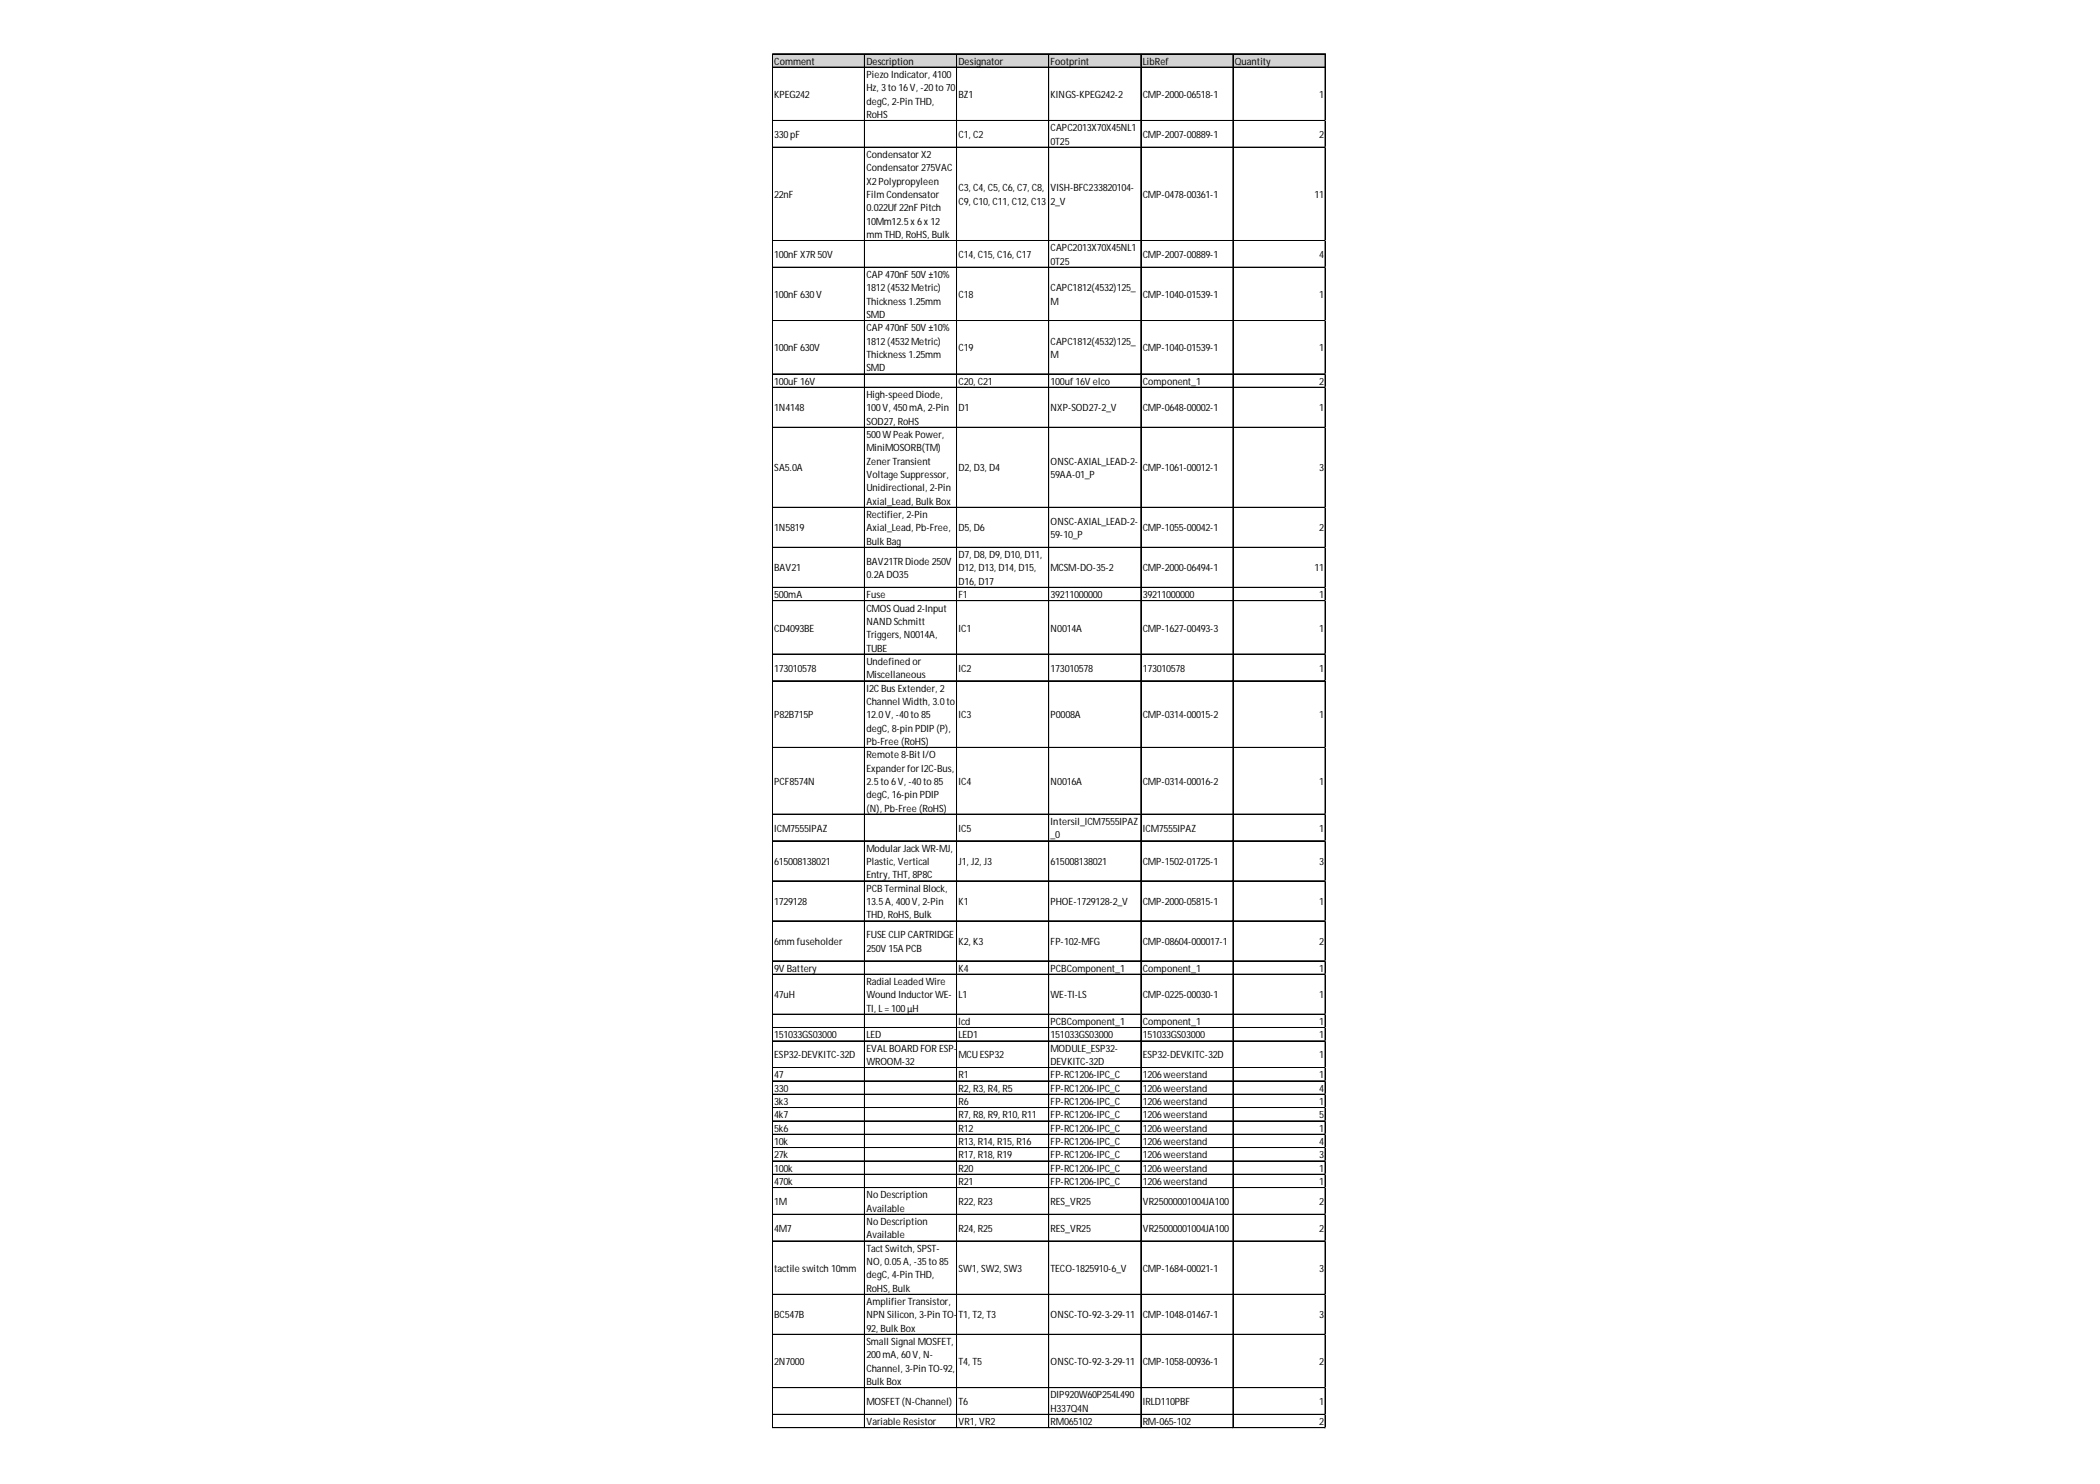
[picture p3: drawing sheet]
<svg xmlns="http://www.w3.org/2000/svg" width="297mm" height="210mm" viewBox="0 0 297 210" stroke-linecap="round" stroke-linejoin="round" font-family="sans-serif">
<defs><g id="words">
<g font-size="1.4">
<text x="109.5" y="9.1">Comment</text>
<text x="122.6" y="9.1">Description</text>
<text x="122.6" y="11">Piezo Indicator, 4100</text>
<text x="135.6" y="9.1">Designator</text>
<text x="148.6" y="9.1">Footprint</text>
<text x="161.6" y="9.1">LibRef</text>
<text x="174.7" y="9.1">Quantity</text>
<text x="109.5" y="13.9">KPEG242</text>
<text x="122.6" y="12.9">Hz, 3to 16V, -20to 70</text>
<text x="122.6" y="14.8">degC, 2-Pin THD,</text>
<text x="122.6" y="16.7">RoHS</text>
<text x="135.6" y="13.9">BZ1</text>
<text x="148.6" y="13.9">KINGS-KPEG242-2</text>
<text x="161.6" y="13.9">CMP-2000-06518-1</text>
<text x="186.6" y="13.9">1</text>
<text x="109.5" y="19.5">330pF</text>
<text x="122.6" y="22.3">CondensatorX2</text>
<text x="135.6" y="19.5">C1, C2</text>
<text x="148.6" y="18.6">CAPC2013X70X45NL1</text>
<text x="148.6" y="20.5">0T25</text>
<text x="161.6" y="19.5">CMP-2007-00889-1</text>
<text x="186.6" y="19.5">2</text>
<text x="109.5" y="28">22nF</text>
<text x="122.6" y="24.2">Condensator275VAC</text>
<text x="122.6" y="26.1">X2Polypropyleen</text>
<text x="122.6" y="28">Film Condensator</text>
<text x="122.6" y="29.9">0.022Uf22nF Pitch</text>
<text x="135.6" y="27.1">C3, C4, C5, C6, C7, C8,</text>
<text x="135.6" y="28.9">C9, C10, C11, C12, C13</text>
<text x="148.6" y="27.1">VISH-BFC233820104-</text>
<text x="148.6" y="28.9">2_V</text>
<text x="161.6" y="28">CMP-0478-00361-1</text>
<text x="185.9" y="28">11</text>
<text x="122.6" y="31.8">10Mm12.5x 6x 12</text>
<text x="122.6" y="33.7">mm THD, RoHS, Bulk</text>
<text x="148.6" y="35.6">CAPC2013X70X45NL1</text>
<text x="109.5" y="36.5">100nF X7R50V</text>
<text x="122.6" y="39.3">CAP470nF 50V ±10%</text>
<text x="122.6" y="41.2">1812(4532Metric)</text>
<text x="135.6" y="36.5">C14, C15, C16, C17</text>
<text x="148.6" y="37.4">0T25</text>
<text x="148.6" y="41.2">CAPC1812(4532)125_</text>
<text x="161.6" y="36.5">CMP-2007-00889-1</text>
<text x="186.6" y="36.5">4</text>
<text x="109.5" y="42.2">100nF 630V</text>
<text x="122.6" y="43.1">Thickness1.25mm</text>
<text x="122.6" y="45">SMD</text>
<text x="122.6" y="46.9">CAP470nF 50V ±10%</text>
<text x="135.6" y="42.2">C18</text>
<text x="148.6" y="43.1">M</text>
<text x="161.6" y="42.2">CMP-1040-01539-1</text>
<text x="186.6" y="42.2">1</text>
<text x="109.5" y="49.7">100nF 630V</text>
<text x="122.6" y="48.8">1812(4532Metric)</text>
<text x="122.6" y="50.6">Thickness1.25mm</text>
<text x="122.6" y="52.5">SMD</text>
<text x="135.6" y="49.7">C19</text>
<text x="148.6" y="48.8">CAPC1812(4532)125_</text>
<text x="148.6" y="50.6">M</text>
<text x="161.6" y="49.7">CMP-1040-01539-1</text>
<text x="186.6" y="49.7">1</text>
<text x="109.5" y="54.4">100uF 16V</text>
<text x="109.5" y="58.2">1N4148</text>
<text x="122.6" y="56.3">High-speed Diode,</text>
<text x="122.6" y="58.2">100V, 450mA, 2-Pin</text>
<text x="135.6" y="54.4">C20, C21</text>
<text x="135.6" y="58.2">D1</text>
<text x="148.6" y="54.4">100uf16V elco</text>
<text x="148.6" y="58.2">NXP-SOD27-2_V</text>
<text x="161.6" y="54.4">Component_1</text>
<text x="161.6" y="58.2">CMP-0648-00002-1</text>
<text x="186.6" y="54.4">2</text>
<text x="186.6" y="58.2">1</text>
<text x="122.6" y="60.1">SOD27, RoHS</text>
<text x="122.6" y="62">500WPeakPower,</text>
<text x="122.6" y="63.9">MiniMOSORB(TM)</text>
<text x="122.6" y="65.7">ZenerTransient</text>
<text x="148.6" y="65.7">ONSC-AXIAL_LEAD-2-</text>
<text x="109.5" y="66.7">SA5.0A</text>
<text x="122.6" y="67.6">Voltage Suppressor,</text>
<text x="122.6" y="69.5">Unidirectional, 2-Pin</text>
<text x="122.6" y="71.4">Axial_Lead, BulkBox</text>
<text x="135.6" y="66.7">D2, D3, D4</text>
<text x="148.6" y="67.6">59AA-01_P</text>
<text x="161.6" y="66.7">CMP-1061-00012-1</text>
<text x="186.6" y="66.7">3</text>
<text x="109.5" y="75.2">1N5819</text>
<text x="122.6" y="73.3">Rectifier, 2-Pin</text>
<text x="122.6" y="75.2">Axial_Lead, Pb-Free,</text>
<text x="122.6" y="77.1">BulkBag</text>
<text x="135.6" y="75.2">D5, D6</text>
<text x="148.6" y="74.2">ONSC-AXIAL_LEAD-2-</text>
<text x="148.6" y="76.1">59-10_P</text>
<text x="161.6" y="75.2">CMP-1055-00042-1</text>
<text x="186.6" y="75.2">2</text>
<text x="109.5" y="80.8">BAV21</text>
<text x="122.6" y="79.9">BAV21TRDiode 250V</text>
<text x="122.6" y="81.8">0.2A DO35</text>
<text x="135.6" y="78.9">D7, D8, D9, D10, D11,</text>
<text x="135.6" y="80.8">D12, D13, D14, D15,</text>
<text x="135.6" y="82.7">D16, D17</text>
<text x="148.6" y="80.8">MCSM-DO-35-2</text>
<text x="161.6" y="80.8">CMP-2000-06494-1</text>
<text x="185.9" y="80.8">11</text>
<text x="109.5" y="84.6">500mA</text>
<text x="109.5" y="89.3">CD4093BE</text>
<text x="122.6" y="84.6">Fuse</text>
<text x="122.6" y="86.5">CMOSQuad 2-Input</text>
<text x="122.6" y="88.4">NAND Schmitt</text>
<text x="135.6" y="84.6">F1</text>
<text x="135.6" y="89.3">IC1</text>
<text x="148.6" y="84.6">39211000000</text>
<text x="148.6" y="89.3">N0014A</text>
<text x="161.6" y="84.6">39211000000</text>
<text x="161.6" y="89.3">CMP-1627-00493-3</text>
<text x="186.6" y="84.6">1</text>
<text x="186.6" y="89.3">1</text>
<text x="109.5" y="95">173010578</text>
<text x="122.6" y="90.3">Triggers, N0014A,</text>
<text x="122.6" y="92.2">TUBE</text>
<text x="122.6" y="94">Undefined or</text>
<text x="122.6" y="95.9">Miscellaneous</text>
<text x="135.6" y="95">IC2</text>
<text x="148.6" y="95">173010578</text>
<text x="161.6" y="95">173010578</text>
<text x="186.6" y="95">1</text>
<text x="109.5" y="101.6">P82B715P</text>
<text x="122.6" y="97.8">I2CBusExtender, 2</text>
<text x="122.6" y="99.7">Channel Width, 3.0to</text>
<text x="122.6" y="101.6">12.0V, -40to 85</text>
<text x="135.6" y="101.6">IC3</text>
<text x="148.6" y="101.6">P0008A</text>
<text x="161.6" y="101.6">CMP-0314-00015-2</text>
<text x="186.6" y="101.6">1</text>
<text x="122.6" y="103.5">degC, 8-pin PDIP(P),</text>
<text x="122.6" y="105.4">Pb-Free (RoHS)</text>
<text x="122.6" y="107.2">Remote 8-BitI/O</text>
<text x="109.5" y="111">PCF8574N</text>
<text x="122.6" y="109.1">ExpanderforI2C-Bus,</text>
<text x="122.6" y="111">2.5to 6V, -40to 85</text>
<text x="122.6" y="112.9">degC, 16-pin PDIP</text>
<text x="135.6" y="111">IC4</text>
<text x="148.6" y="111">N0016A</text>
<text x="161.6" y="111">CMP-0314-00016-2</text>
<text x="186.6" y="111">1</text>
<text x="109.5" y="117.6">ICM7555IPAZ</text>
<text x="122.6" y="114.8">(N), Pb-Free (RoHS)</text>
<text x="135.6" y="117.6">IC5</text>
<text x="148.6" y="116.7">Intersil_ICM7555IPAZ</text>
<text x="148.6" y="118.6">_0</text>
<text x="161.6" y="117.6">ICM7555IPAZ</text>
<text x="186.6" y="117.6">1</text>
<text x="109.5" y="122.3">615008138021</text>
<text x="122.6" y="120.5">ModularJackWR-MJ,</text>
<text x="122.6" y="122.3">Plastic, Vertical</text>
<text x="122.6" y="124.2">Entry, THT, 8P8C</text>
<text x="135.6" y="122.3">J1, J2, J3</text>
<text x="148.6" y="122.3">615008138021</text>
<text x="161.6" y="122.3">CMP-1502-01725-1</text>
<text x="186.6" y="122.3">3</text>
<text x="109.5" y="128">1729128</text>
<text x="122.6" y="126.1">PCBTerminal Block,</text>
<text x="122.6" y="128">13.5A, 400V, 2-Pin</text>
<text x="122.6" y="129.9">THD, RoHS, Bulk</text>
<text x="135.6" y="128">K1</text>
<text x="148.6" y="128">PHOE-1729128-2_V</text>
<text x="161.6" y="128">CMP-2000-05815-1</text>
<text x="186.6" y="128">1</text>
<text x="109.5" y="133.7">6mm fuseholder</text>
<text x="109.5" y="137.4">9V Battery</text>
<text x="122.6" y="132.7">FUSE CLIPCARTRIDGE</text>
<text x="122.6" y="134.6">250V 15A PCB</text>
<text x="135.6" y="133.7">K2, K3</text>
<text x="135.6" y="137.4">K4</text>
<text x="148.6" y="133.7">FP-102-MFG</text>
<text x="148.6" y="137.4">PCBComponent_1</text>
<text x="161.6" y="133.7">CMP-08604-000017-1</text>
<text x="161.6" y="137.4">Component_1</text>
<text x="186.6" y="133.7">2</text>
<text x="186.6" y="137.4">1</text>
<text x="109.5" y="141.2">47uH</text>
<text x="122.6" y="139.3">Radial Leaded Wire</text>
<text x="122.6" y="141.2">Wound InductorWE-</text>
<text x="122.6" y="143.1">TI, L=100µH</text>
<text x="135.6" y="141.2">L1</text>
<text x="148.6" y="141.2">WE-TI-LS</text>
<text x="161.6" y="141.2">CMP-0225-00030-1</text>
<text x="186.6" y="141.2">1</text>
<text x="109.5" y="146.9">151033GS03000</text>
<text x="109.5" y="149.7">ESP32-DEVKITC-32D</text>
<text x="122.6" y="146.9">LED</text>
<text x="122.6" y="148.8">EVALBOARD FOR ESP-</text>
<text x="135.6" y="145">lcd</text>
<text x="135.6" y="146.9">LED1</text>
<text x="135.6" y="149.7">MCU ESP32</text>
<text x="148.6" y="145">PCBComponent_1</text>
<text x="148.6" y="146.9">151033GS03000</text>
<text x="148.6" y="148.8">MODULE_ESP32-</text>
<text x="161.6" y="145">Component_1</text>
<text x="161.6" y="146.9">151033GS03000</text>
<text x="161.6" y="149.7">ESP32-DEVKITC-32D</text>
<text x="186.6" y="145">1</text>
<text x="186.6" y="146.9">1</text>
<text x="186.6" y="149.7">1</text>
<text x="109.5" y="152.5">47</text>
<text x="109.5" y="154.4">330</text>
<text x="122.6" y="150.6">WROOM-32</text>
<text x="135.6" y="152.5">R1</text>
<text x="135.6" y="154.4">R2, R3, R4, R5</text>
<text x="148.6" y="150.6">DEVKITC-32D</text>
<text x="148.6" y="152.5">FP-RC1206-IPC_C</text>
<text x="148.6" y="154.4">FP-RC1206-IPC_C</text>
<text x="161.6" y="152.5">1206weerstand</text>
<text x="161.6" y="154.4">1206weerstand</text>
<text x="186.6" y="152.5">1</text>
<text x="186.6" y="154.4">4</text>
<text x="109.5" y="156.3">3k3</text>
<text x="109.5" y="158.2">4k7</text>
<text x="109.5" y="160.1">5k6</text>
<text x="109.5" y="162">10k</text>
<text x="135.6" y="156.3">R6</text>
<text x="135.6" y="158.2">R7, R8, R9, R10, R11</text>
<text x="135.6" y="160.1">R12</text>
<text x="135.6" y="162">R13, R14, R15, R16</text>
<text x="148.6" y="156.3">FP-RC1206-IPC_C</text>
<text x="148.6" y="158.2">FP-RC1206-IPC_C</text>
<text x="148.6" y="160.1">FP-RC1206-IPC_C</text>
<text x="148.6" y="162">FP-RC1206-IPC_C</text>
<text x="161.6" y="156.3">1206weerstand</text>
<text x="161.6" y="158.2">1206weerstand</text>
<text x="161.6" y="160.1">1206weerstand</text>
<text x="161.6" y="162">1206weerstand</text>
<text x="186.6" y="156.3">1</text>
<text x="186.6" y="158.2">5</text>
<text x="186.6" y="160.1">1</text>
<text x="186.6" y="162">4</text>
<text x="109.5" y="163.8">27k</text>
<text x="109.5" y="165.7">100k</text>
<text x="109.5" y="167.6">470k</text>
<text x="135.6" y="163.8">R17, R18, R19</text>
<text x="135.6" y="165.7">R20</text>
<text x="135.6" y="167.6">R21</text>
<text x="148.6" y="163.8">FP-RC1206-IPC_C</text>
<text x="148.6" y="165.7">FP-RC1206-IPC_C</text>
<text x="148.6" y="167.6">FP-RC1206-IPC_C</text>
<text x="161.6" y="163.8">1206weerstand</text>
<text x="161.6" y="165.7">1206weerstand</text>
<text x="161.6" y="167.6">1206weerstand</text>
<text x="186.6" y="163.8">3</text>
<text x="186.6" y="165.7">1</text>
<text x="186.6" y="167.6">1</text>
<text x="109.5" y="170.5">1M</text>
<text x="122.6" y="169.5">No Description</text>
<text x="122.6" y="171.4">Available</text>
<text x="122.6" y="173.3">No Description</text>
<text x="135.6" y="170.5">R22, R23</text>
<text x="148.6" y="170.5">RES_VR25</text>
<text x="161.6" y="170.5">VR25000001004JA100</text>
<text x="186.6" y="170.5">2</text>
<text x="109.5" y="174.2">4M7</text>
<text x="109.5" y="179.9">tactile switch 10mm</text>
<text x="122.6" y="175.2">Available</text>
<text x="122.6" y="177.1">TactSwitch, SPST-</text>
<text x="122.6" y="178.9">NO, 0.05A, -35to 85</text>
<text x="135.6" y="174.2">R24, R25</text>
<text x="135.6" y="179.9">SW1, SW2, SW3</text>
<text x="148.6" y="174.2">RES_VR25</text>
<text x="148.6" y="179.9">TECO-1825910-6_V</text>
<text x="161.6" y="174.2">VR25000001004JA100</text>
<text x="161.6" y="179.9">CMP-1684-00021-1</text>
<text x="186.6" y="174.2">2</text>
<text x="186.6" y="179.9">3</text>
<text x="122.6" y="180.8">degC, 4-Pin THD,</text>
<text x="122.6" y="182.7">RoHS, Bulk</text>
<text x="122.6" y="184.6">AmplifierTransistor,</text>
<text x="109.5" y="186.5">BC547B</text>
<text x="122.6" y="186.5">NPN Silicon, 3-Pin TO-</text>
<text x="122.6" y="188.4">92, BulkBox</text>
<text x="122.6" y="190.3">Small Signal MOSFET,</text>
<text x="135.6" y="186.5">T1, T2, T3</text>
<text x="148.6" y="186.5">ONSC-TO-92-3-29-11</text>
<text x="161.6" y="186.5">CMP-1048-01467-1</text>
<text x="186.6" y="186.5">3</text>
<text x="109.5" y="193.1">2N7000</text>
<text x="122.6" y="192.1">200mA, 60V, N-</text>
<text x="122.6" y="194">Channel, 3-Pin TO-92,</text>
<text x="122.6" y="195.9">BulkBox</text>
<text x="135.6" y="193.1">T4, T5</text>
<text x="148.6" y="193.1">ONSC-TO-92-3-29-11</text>
<text x="148.6" y="197.8">DIP920W60P254L490</text>
<text x="161.6" y="193.1">CMP-1058-00936-1</text>
<text x="186.6" y="193.1">2</text>
<text x="122.6" y="198.8">MOSFET(N-Channel)</text>
<text x="122.6" y="201.6">Variable Resistor</text>
<text x="135.6" y="198.8">T6</text>
<text x="135.6" y="201.6">VR1, VR2</text>
<text x="148.6" y="199.7">H337Q4N</text>
<text x="148.6" y="201.6">RM065102</text>
<text x="161.6" y="198.8">IRLD110PBF</text>
<text x="161.6" y="201.6">RM-065-102</text>
<text x="186.6" y="198.8">1</text>
<text x="186.6" y="201.6">2</text>
</g>
</g></defs>
<path d="M109.3 7.6h78.3v2h-78.3z" fill="#d3d3d3"/>
<g fill="none" stroke="#000" stroke-width=".14">
<path d="M109.2 7.6v194.4M109.3 7.6v194.4M109.3 7.6h78.2M109.3 9.5h78.2M109.3 17h78.2M109.3 17.1h78.2M122.3 7.7v194.3M135.3 7.7v194.3M148.3 7.7v194.3M148.4 7.7v194.3M161.4 7.7v194.3M174.4 7.7v194.3"/>
<path d="M187.4 7.7v194.3M187.5 7.7v194.3M109.3 20.8h78.2M109.3 20.9h78.2M109.3 34h78.2M109.3 34.1h78.2M109.3 37.8h78.2M109.3 45.3h78.2M109.3 45.4h78.2M109.3 52.9h78.2M109.3 54.8h78.2M109.3 60.4h78.2"/>
<path d="M109.3 60.5h78.2M109.3 71.8h78.2M109.3 77.4h78.2M109.3 77.5h78.2M109.3 83.1h78.2M109.3 85h78.2M109.3 92.5h78.2M109.3 92.6h78.2M109.3 96.3h78.2M109.3 105.7h78.2M109.3 105.8h78.2M109.3 115.1h78.2"/>
<path d="M109.3 115.2h78.2M109.3 118.9h78.2M109.3 119h78.2M109.3 124.6h78.2M109.3 130.2h78.2M109.3 130.3h78.2M109.3 135.9h78.2M109.3 137.8h78.2M109.3 143.4h78.2M109.3 143.5h78.2M109.3 145.3h78.2M109.3 145.4h78.2"/>
<path d="M109.3 147.2h78.2M109.3 147.3h78.2M109.3 151h78.2M109.3 152.9h78.2M109.3 154.8h78.2M109.3 156.7h78.2M109.3 158.5h78.2M109.3 158.6h78.2M109.3 160.4h78.2M109.3 160.5h78.2M109.3 162.3h78.2M109.3 162.4h78.2"/>
<path d="M109.3 164.2h78.2M109.3 166.1h78.2M109.3 168h78.2M109.3 171.7h78.2M109.3 171.8h78.2M109.3 175.5h78.2M109.3 175.6h78.2M109.3 183.1h78.2M109.3 188.7h78.2M109.3 188.8h78.2M109.3 196.3h78.2M109.3 200h78.2"/>
<path d="M109.3 200.1h78.2M109.3 201.9h78.2M109.3 202h78.2"/>
</g>
<path d="M109.2 202v.1" fill="none" stroke="#d4d4d4" stroke-width=".14"/>
<path d="M109.2 202l.1 .1z" fill="#d4d4d4"/>
<path d="M122.3 202v.1" fill="none" stroke="#d4d4d4" stroke-width=".14"/>
<path d="M122.3 202l.1 .1z" fill="#d4d4d4"/>
<path d="M135.3 202v.1" fill="none" stroke="#d4d4d4" stroke-width=".14"/>
<path d="M135.3 202l.1 .1z" fill="#d4d4d4"/>
<path d="M148.3 202v.1" fill="none" stroke="#d4d4d4" stroke-width=".14"/>
<path d="M148.3 202l.1 .1z" fill="#d4d4d4"/>
<path d="M161.4 202v.1" fill="none" stroke="#d4d4d4" stroke-width=".14"/>
<path d="M161.4 202l.1 .1z" fill="#d4d4d4"/>
<path d="M174.4 202v.1" fill="none" stroke="#d4d4d4" stroke-width=".14"/>
<path d="M174.4 202l.1 .1z" fill="#d4d4d4"/>
<path d="M187.4 202v.1" fill="none" stroke="#d4d4d4" stroke-width=".14"/>
<path d="M187.4 202l.1 .1z" fill="#d4d4d4"/>
<path d="M187.5 17h.1" fill="none" stroke="#d4d4d4" stroke-width=".14"/>
<path d="M187.5 17l.1 .1z" fill="#d4d4d4"/>
<path d="M187.5 20.8h.1" fill="none" stroke="#d4d4d4" stroke-width=".14"/>
<path d="M187.5 20.8l.1 .1z" fill="#d4d4d4"/>
<path d="M187.5 34h.1" fill="none" stroke="#d4d4d4" stroke-width=".14"/>
<path d="M187.5 34l.1 .1z" fill="#d4d4d4"/>
<path d="M187.5 37.8h.1" fill="none" stroke="#d4d4d4" stroke-width=".14"/>
<path d="M187.5 37.8l.1 .1z" fill="#d4d4d4"/>
<path d="M187.5 45.3h.1" fill="none" stroke="#d4d4d4" stroke-width=".14"/>
<path d="M187.5 45.3l.1 .1z" fill="#d4d4d4"/>
<path d="M187.5 52.9h.1" fill="none" stroke="#d4d4d4" stroke-width=".14"/>
<path d="M187.5 52.9l.1 .1z" fill="#d4d4d4"/>
<path d="M187.5 54.8h.1" fill="none" stroke="#d4d4d4" stroke-width=".14"/>
<path d="M187.5 54.8l.1 .1z" fill="#d4d4d4"/>
<path d="M187.5 60.4h.1" fill="none" stroke="#d4d4d4" stroke-width=".14"/>
<path d="M187.5 60.4l.1 .1z" fill="#d4d4d4"/>
<path d="M187.5 71.8h.1" fill="none" stroke="#d4d4d4" stroke-width=".14"/>
<path d="M187.5 71.8h.1z" fill="#d4d4d4"/>
<path d="M187.5 77.4h.1" fill="none" stroke="#d4d4d4" stroke-width=".14"/>
<path d="M187.5 77.4l.1 .1z" fill="#d4d4d4"/>
<path d="M187.5 83.1h.1" fill="none" stroke="#d4d4d4" stroke-width=".14"/>
<path d="M187.5 83.1l.1 .1z" fill="#d4d4d4"/>
<path d="M187.5 85h.1" fill="none" stroke="#d4d4d4" stroke-width=".14"/>
<path d="M187.5 85l.1 .1z" fill="#d4d4d4"/>
<path d="M187.5 92.5h.1" fill="none" stroke="#d4d4d4" stroke-width=".14"/>
<path d="M187.5 92.5l.1 .1z" fill="#d4d4d4"/>
<path d="M187.5 96.3h.1" fill="none" stroke="#d4d4d4" stroke-width=".14"/>
<path d="M187.5 96.3l.1 .1z" fill="#d4d4d4"/>
<path d="M187.5 105.7h.1" fill="none" stroke="#d4d4d4" stroke-width=".14"/>
<path d="M187.5 105.7l.1 .1z" fill="#d4d4d4"/>
<path d="M187.5 115.1h.1" fill="none" stroke="#d4d4d4" stroke-width=".14"/>
<path d="M187.5 115.1l.1 .1z" fill="#d4d4d4"/>
<path d="M187.5 118.9h.1" fill="none" stroke="#d4d4d4" stroke-width=".14"/>
<path d="M187.5 118.9l.1 .1z" fill="#d4d4d4"/>
<path d="M187.5 124.6h.1" fill="none" stroke="#d4d4d4" stroke-width=".14"/>
<path d="M187.5 124.6l.1 .1z" fill="#d4d4d4"/>
<path d="M187.5 130.2h.1" fill="none" stroke="#d4d4d4" stroke-width=".14"/>
<path d="M187.5 130.2l.1 .1z" fill="#d4d4d4"/>
<path d="M187.5 135.9h.1" fill="none" stroke="#d4d4d4" stroke-width=".14"/>
<path d="M187.5 135.9l.1 .1z" fill="#d4d4d4"/>
<path d="M187.5 137.8h.1" fill="none" stroke="#d4d4d4" stroke-width=".14"/>
<path d="M187.5 137.8l.1 .1z" fill="#d4d4d4"/>
<path d="M187.5 143.4h.1" fill="none" stroke="#d4d4d4" stroke-width=".14"/>
<path d="M187.5 143.4l.1 .1z" fill="#d4d4d4"/>
<path d="M187.5 145.3h.1" fill="none" stroke="#d4d4d4" stroke-width=".14"/>
<path d="M187.5 145.3l.1 .1z" fill="#d4d4d4"/>
<path d="M187.5 147.2h.1" fill="none" stroke="#d4d4d4" stroke-width=".14"/>
<path d="M187.5 147.2l.1 .1z" fill="#d4d4d4"/>
<path d="M187.5 151h.1" fill="none" stroke="#d4d4d4" stroke-width=".14"/>
<path d="M187.5 151l.1 .1z" fill="#d4d4d4"/>
<path d="M187.5 152.9h.1" fill="none" stroke="#d4d4d4" stroke-width=".14"/>
<path d="M187.5 152.9l.1 .1z" fill="#d4d4d4"/>
<path d="M187.5 154.8h.1" fill="none" stroke="#d4d4d4" stroke-width=".14"/>
<path d="M187.5 154.8l.1 .1z" fill="#d4d4d4"/>
<path d="M187.5 156.7h.1" fill="none" stroke="#d4d4d4" stroke-width=".14"/>
<path d="M187.5 156.7h.1z" fill="#d4d4d4"/>
<path d="M187.5 158.5h.1" fill="none" stroke="#d4d4d4" stroke-width=".14"/>
<path d="M187.5 158.5l.1 .1z" fill="#d4d4d4"/>
<path d="M187.5 160.4h.1" fill="none" stroke="#d4d4d4" stroke-width=".14"/>
<path d="M187.5 160.4l.1 .1z" fill="#d4d4d4"/>
<path d="M187.5 162.3h.1" fill="none" stroke="#d4d4d4" stroke-width=".14"/>
<path d="M187.5 162.3l.1 .1z" fill="#d4d4d4"/>
<path d="M187.5 164.2h.1" fill="none" stroke="#d4d4d4" stroke-width=".14"/>
<path d="M187.5 164.2l.1 .1z" fill="#d4d4d4"/>
<path d="M187.5 166.1h.1" fill="none" stroke="#d4d4d4" stroke-width=".14"/>
<path d="M187.5 166.1l.1 .1z" fill="#d4d4d4"/>
<path d="M187.5 168h.1" fill="none" stroke="#d4d4d4" stroke-width=".14"/>
<path d="M187.5 168l.1 .1z" fill="#d4d4d4"/>
<path d="M187.5 171.7h.1" fill="none" stroke="#d4d4d4" stroke-width=".14"/>
<path d="M187.5 171.7l.1 .1z" fill="#d4d4d4"/>
<path d="M187.5 175.5h.1" fill="none" stroke="#d4d4d4" stroke-width=".14"/>
<path d="M187.5 175.5l.1 .1z" fill="#d4d4d4"/>
<path d="M187.5 183.1h.1" fill="none" stroke="#d4d4d4" stroke-width=".14"/>
<path d="M187.5 183.1l.1 .1z" fill="#d4d4d4"/>
<path d="M187.5 188.7h.1" fill="none" stroke="#d4d4d4" stroke-width=".14"/>
<path d="M187.5 188.7l.1 .1z" fill="#d4d4d4"/>
<path d="M187.5 196.3h.1" fill="none" stroke="#d4d4d4" stroke-width=".14"/>
<path d="M187.5 196.3l.1 .1z" fill="#d4d4d4"/>
<path d="M187.5 200h.1" fill="none" stroke="#d4d4d4" stroke-width=".14"/>
<path d="M187.5 200l.1 .1z" fill="#d4d4d4"/>
<path d="M187.5 201.9h.1" fill="none" stroke="#d4d4d4" stroke-width=".14"/>
<path d="M187.5 201.9l.1 .1z" fill="#d4d4d4"/>
<use href="#words"/>
</svg>
